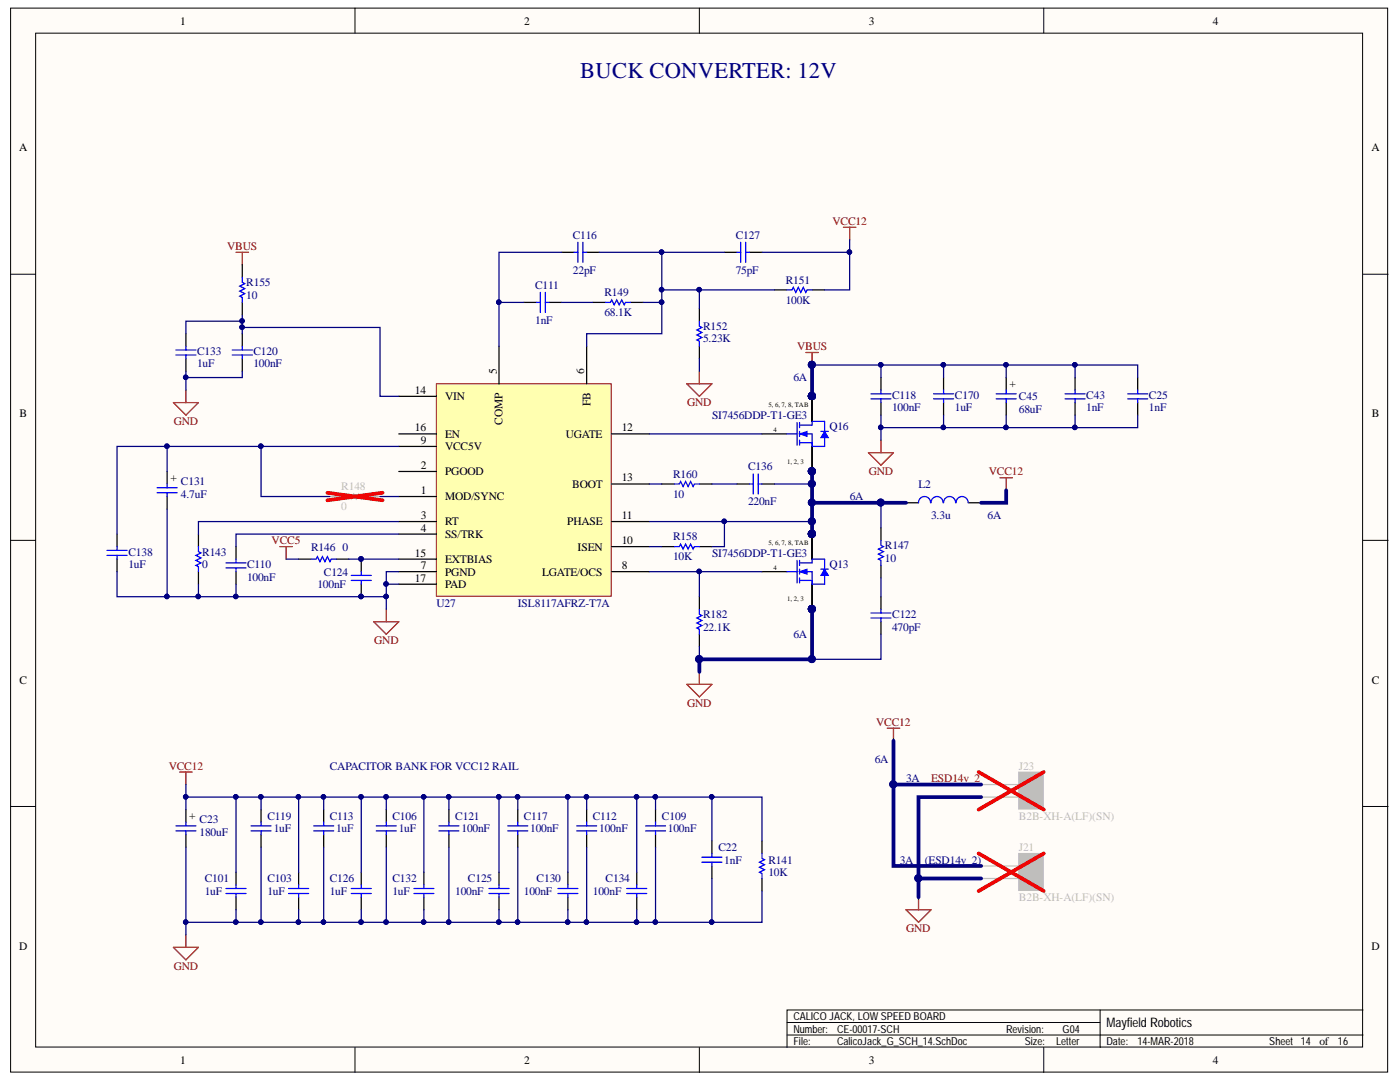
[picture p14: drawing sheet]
<svg xmlns="http://www.w3.org/2000/svg" width="279mm" height="216mm" viewBox="0 0 279 216" stroke-linecap="round" stroke-linejoin="round" font-family="sans-serif">
<defs><g id="words">
<text font-size="4.5" fill="#000080" x="115.8" y="15.6">BUCK CONVERTER: 12V</text>
<text font-size="2.6" x="220.8" y="205">Mayfield Robotics</text>
<g font-size="2.3">
<text x="35.9" y="4.9">1</text>
<text x="104.6" y="4.9">2</text>
<text x="173.4" y="4.9">3</text>
<text x="242.1" y="4.9">4</text>
<text x="3.8" y="30.2">A</text>
<text x="273.7" y="30.2">A</text>
<text x="99.1" y="74.6" transform="rotate(-90 99.1 74.6)">5</text>
<text x="116.6" y="74.6" transform="rotate(-90 116.6 74.6)">6</text>
<text x="201.6" y="76.1" transform="rotate(90 201.6 76.1)">+</text>
<text x="3.9" y="83.3">B</text>
<text x="82.8" y="78.6">14</text>
<text x="88.8" y="79.8">VIN</text>
<text x="117.8" y="81.1" transform="rotate(-90 117.8 81.1)">FB</text>
<text x="273.8" y="83.3">B</text>
<text x="82.8" y="86.1">16</text>
<text x="84" y="88.6">9</text>
<text x="88.8" y="89.8">VCC5V</text>
<text x="88.8" y="87.4">EN</text>
<text x="100.3" y="84.7" transform="rotate(-90 100.3 84.7)">COMP</text>
<text x="112.9" y="87.4">UGATE</text>
<text x="124.1" y="86.1">12</text>
<text x="34.1" y="94.8" transform="rotate(90 34.1 94.8)">+</text>
<text x="84" y="93.6">2</text>
<text x="88.8" y="94.9">PGOOD</text>
<text x="84" y="98.6">1</text>
<text x="88.8" y="99.9">MOD/SYNC</text>
<text x="114.2" y="97.3">BOOT</text>
<text x="124.1" y="96.1">13</text>
<text x="84" y="103.6">3</text>
<text x="84" y="106.1">4</text>
<text x="88.8" y="104.9">RT</text>
<text x="88.8" y="107.3">SS/TRK</text>
<text x="113.2" y="104.9">PHASE</text>
<text x="124.1" y="103.6">11</text>
<text x="82.8" y="111.1">15</text>
<text x="84" y="113.6">7</text>
<text x="88.8" y="112.3">EXTBIAS</text>
<text x="115.3" y="109.8">ISEN</text>
<text x="124.1" y="113.6">8</text>
<text x="124.1" y="108.6">10</text>
<text x="82.8" y="116.1">17</text>
<text x="88.8" y="114.8">PGND</text>
<text x="88.8" y="117.3">PAD</text>
<text x="108.2" y="114.8">LGATE/OCS</text>
<text x="3.9" y="136.4">C</text>
<text x="273.8" y="136.4">C</text>
<text x="37.8" y="162.3" transform="rotate(90 37.8 162.3)">+</text>
<text x="3.8" y="189.5">D</text>
<text x="273.7" y="189.5">D</text>
<text x="35.9" y="212.2">1</text>
<text x="104.6" y="212.2">2</text>
<text x="173.4" y="212.2">3</text>
<text x="242.1" y="212.2">4</text>
</g>
<g font-size="2.3" fill="#000080">
<text x="114.4" y="47.6">C116</text>
<text x="146.8" y="47.6">C127</text>
<text x="49.1" y="59.6">10</text>
<text x="49.1" y="57.1">R155</text>
<text x="106.8" y="57.6">C111</text>
<text x="114.4" y="54.6">22pF</text>
<text x="120.6" y="59.1">R149</text>
<text x="146.8" y="54.6">75pF</text>
<text x="156.8" y="56.6">R151</text>
<text x="106.8" y="64.6">1nF</text>
<text x="120.6" y="63.1">68.1K</text>
<text x="140.3" y="65.9">R152</text>
<text x="156.8" y="60.6">100K</text>
<text x="39.3" y="70.9">C133</text>
<text x="50.6" y="70.9">C120</text>
<text x="140.3" y="68.3">5.23K</text>
<text x="39.3" y="73.3">1uF</text>
<text x="50.6" y="73.3">100nF</text>
<text x="158.3" y="76.1">6A</text>
<text x="142.1" y="83.6">SI7456DDP-T1-GE3</text>
<text x="178" y="82.1">100nF</text>
<text x="178" y="79.6">C118</text>
<text x="190.6" y="82.1">1uF</text>
<text x="190.6" y="79.6">C170</text>
<text x="203.3" y="82.4">68uF</text>
<text x="203.3" y="79.8">C45</text>
<text x="216.8" y="82.1">1nF</text>
<text x="216.8" y="79.6">C43</text>
<text x="229.3" y="82.1">1nF</text>
<text x="229.3" y="79.6">C25</text>
<text x="165.5" y="85.8">Q16</text>
<text x="134.3" y="95.3">R160</text>
<text x="149.3" y="93.9">C136</text>
<text x="36.1" y="99.4">4.7uF</text>
<text x="36.1" y="96.8">C131</text>
<text x="134.3" y="99.4">10</text>
<text x="149.3" y="100.8">220nF</text>
<text x="169.6" y="99.9">6A</text>
<text x="183.3" y="97.3">L2</text>
<text x="134.3" y="107.8">R158</text>
<text x="185.8" y="103.6">3.3u</text>
<text x="197.1" y="103.6">6A</text>
<text x="25.6" y="113.3">1uF</text>
<text x="25.6" y="110.9">C138</text>
<text x="40.3" y="113.3">0</text>
<text x="40.3" y="110.9">R143</text>
<text x="49.3" y="113.3">C110</text>
<text x="62.1" y="109.8">R146</text>
<text x="68.3" y="109.8">0</text>
<text x="134.3" y="111.8">10K</text>
<text x="142.1" y="111.1">SI7456DDP-T1-GE3</text>
<text x="165.5" y="113.3">Q13</text>
<text x="176.6" y="112">10</text>
<text x="176.6" y="109.6">R147</text>
<text x="49.3" y="115.8">100nF</text>
<text x="63.4" y="117.3">100nF</text>
<text x="64.6" y="114.8">C124</text>
<text x="87.1" y="121.1">U27</text>
<text x="103.4" y="121.1">ISL8117AFRZ-T7A</text>
<text x="140.3" y="125.8">22.1K</text>
<text x="140.3" y="123.3">R182</text>
<text x="178" y="125.8">470pF</text>
<text x="178" y="123.3">C122</text>
<text x="158.3" y="127.3">6A</text>
<text x="65.8" y="153.6">CAPACITOR BANK FOR VCC12 RAIL</text>
<text x="174.6" y="152.3">6A</text>
<text x="180.8" y="156.1">3A</text>
<text x="39.8" y="166.8">180uF</text>
<text x="39.8" y="164.3">C23</text>
<text x="53.4" y="163.5">C119</text>
<text x="54.6" y="166.1">1uF</text>
<text x="65.8" y="163.5">C113</text>
<text x="67.1" y="166.1">1uF</text>
<text x="78.3" y="163.5">C106</text>
<text x="79.6" y="166.1">1uF</text>
<text x="90.8" y="163.5">C121</text>
<text x="92.1" y="166.1">100nF</text>
<text x="104.5" y="163.5">C117</text>
<text x="105.8" y="166.1">100nF</text>
<text x="118.3" y="163.5">C112</text>
<text x="119.6" y="166.1">100nF</text>
<text x="132.1" y="163.5">C109</text>
<text x="133.3" y="166.1">100nF</text>
<text x="143.4" y="169.8">C22</text>
<text x="144.5" y="172.3">1nF</text>
<text x="153.3" y="172.3">R141</text>
<text x="179.6" y="172.3">3A</text>
<text x="184.6" y="172.3">(ESD14v_2)</text>
<text x="40.9" y="178.6">1uF</text>
<text x="40.9" y="176.1">C101</text>
<text x="53.4" y="178.6">1uF</text>
<text x="53.4" y="176.1">C103</text>
<text x="65.8" y="178.6">1uF</text>
<text x="65.8" y="176.1">C126</text>
<text x="78.3" y="178.6">1uF</text>
<text x="78.3" y="176.1">C132</text>
<text x="90.8" y="178.6">100nF</text>
<text x="93.4" y="176.1">C125</text>
<text x="104.5" y="178.6">100nF</text>
<text x="107.1" y="176.1">C130</text>
<text x="118.3" y="178.6">100nF</text>
<text x="120.9" y="176.1">C134</text>
<text x="153.3" y="174.8">10K</text>
</g>
<g font-size="2.3" fill="#800000">
<text x="166.1" y="44.9">VCC12</text>
<text x="45.3" y="49.9">VBUS</text>
<text x="159.1" y="69.8">VBUS</text>
<text x="137.1" y="81.1">GND</text>
<text x="34.7" y="84.8">GND</text>
<text x="173.4" y="94.9">GND</text>
<text x="197.3" y="94.9">VCC12</text>
<text x="54.2" y="108.6">VCC5</text>
<text x="74.7" y="128.5">GND</text>
<text x="137.1" y="141">GND</text>
<text x="174.8" y="144.9">VCC12</text>
<text x="33.7" y="153.6">VCC12</text>
<text x="185.8" y="156.1">ESD14v_2</text>
<text x="180.8" y="186">GND</text>
<text x="34.7" y="193.6">GND</text>
</g>
<g font-size="2.3" fill="#bfbebc">
<text x="68.1" y="101.8">0</text>
<text x="68.1" y="97.8">R148</text>
<text x="203.3" y="153.6">J23</text>
<text x="205" y="157.3">1</text>
<text x="205" y="159.8">2</text>
<text x="203.3" y="163.5">B2B-XH-A(LF)(SN)</text>
<text x="203.3" y="169.8">J21</text>
<text x="205" y="173.5">1</text>
<text x="203.3" y="179.8">B2B-XH-A(LF)(SN)</text>
<text x="205" y="176.1">2</text>
</g>
<g font-size="2.2">
<text x="158.3" y="203.5">CALICOJACK, LOW SPEEDBOARD</text>
<text x="158.3" y="206.1">Number:</text>
<text x="158.3" y="208.5">File:</text>
<text x="167" y="206.1">CE-00017-SCH</text>
<text x="167" y="208.5">CalicoJack_G_SCH_14.SchDoc</text>
<text x="200.8" y="206.1">Revision:</text>
<text x="204.5" y="208.5">Size:</text>
<text x="210.8" y="208.5">Letter</text>
<text x="212" y="206.1">G04</text>
<text x="220.8" y="208.5">Date:</text>
<text x="227" y="208.5">14-MAR-2018</text>
<text x="253.3" y="208.5">Sheet 14 of</text>
<text x="267" y="208.5">16</text>
</g>
<g font-size="1.4">
<text x="153.3" y="81.3">5, 6, 7, 8, TAB</text>
<text x="154.4" y="86.3">4</text>
<text x="157.1" y="92.5">1, 2, 3</text>
<text x="153.3" y="108.7">5, 6, 7, 8, TAB</text>
<text x="154.4" y="113.7">4</text>
<text x="157.1" y="120">1, 2, 3</text>
</g>
</g></defs>
<g fill="#fffcf8" stroke="#000" stroke-width=".2">
<path d="M2.1 1.6h274.8v212.3h-274.8z"/>
<path d="M7.1 6.6h264.8v202.3h-264.8z"/>
</g>
<g fill="none" stroke="#000" stroke-width=".2">
<path d="M70.8 1.6v5M139.6 1.6v5M208.3 1.6v5M2.1 54.7h5M272 54.7h5M2.1 107.8h5M272 107.8h5M2.1 160.9h5M272 160.9h5M70.8 209v5M139.6 209v5M157.1 206.5h114.9"/>
<path d="M157.1 204h62.5M208.3 209v5M219.6 201.5v7.5M272 201.5h-114.9v7.5"/>
</g>
<path d="M162.1 79.1v5M152.1 86.6h5M162.1 89.1v5" fill="none" stroke="#000" stroke-width=".25"/>
<g fill="#000080" stroke="#000080" stroke-width=".2">
<circle cx="162" cy="94" r=".7"/>
<circle cx="162" cy="79" r=".7"/>
</g>
<path d="M157.1 86.6h2M159.1 84.3v4.5M159.6 88.3h2.5M159.6 86.6h2.5v2.5M159.6 84.8h2.5M159.6 84.3v1M159.6 86.1v1M159.6 87.8v1" fill="none" stroke="#00f" stroke-width=".25"/>
<path d="M159.6 86.6l1.5-.5v1z" fill="#00f"/>
<path d="M159.6 86.6l1.5-.5v1z" fill="none" stroke="#00f" stroke-width=".2"/>
<path d="M162.1 84.1v.7M162.1 88.3v.8M164.6 87.3v1.8" fill="none" stroke="#00f" stroke-width=".25"/>
<path d="M164.6 86.1l.7 1.2h-1.5z" fill="#00f"/>
<path d="M164.6 86.1l.7 1.2h-1.5z" fill="none" stroke="#00f" stroke-width=".2"/>
<path d="M162.1 84.1h2.5v2M162.1 89.1h2.5M163.8 86.1h1.5M157.1 114.1h2M159.1 111.8v4.5M159.6 115.8h2.5M159.6 114.1h2.5v2.5M159.6 112.3h2.5M159.6 111.8v1M159.6 113.6v1M159.6 115.3v1" fill="none" stroke="#00f" stroke-width=".25"/>
<path d="M162.1 79.1v5M162.1 89.1v5M152.1 114.1h5M162.1 106.6v5M162.1 116.6v5" fill="none" stroke="#000" stroke-width=".25"/>
<g fill="#000080" stroke="#000080" stroke-width=".2">
<circle cx="162" cy="79" r=".7"/>
<circle cx="162" cy="94" r=".7"/>
<circle cx="162" cy="121.5" r=".7"/>
<circle cx="162" cy="106.5" r=".7"/>
</g>
<path d="M159.6 114.1l1.5-.5v1z" fill="#00f"/>
<path d="M159.6 114.1l1.5-.5v1z" fill="none" stroke="#00f" stroke-width=".2"/>
<path d="M162.1 111.6v.7M162.1 115.8v.8M164.6 114.8v1.8" fill="none" stroke="#00f" stroke-width=".25"/>
<path d="M164.6 113.6l.7 1.2h-1.5z" fill="#00f"/>
<path d="M164.6 113.6l.7 1.2h-1.5z" fill="none" stroke="#00f" stroke-width=".2"/>
<path d="M31.4 98.3h4M31.4 97.3h4M33.4 96.6v.7M33.4 98.3v.8M162.1 111.6h2.5v2M162.1 116.6h2.5M163.8 113.6h1.5M185.7 100.3a1.2 1.2 0 0 0-1.2-1.2 1.2 1.2 0 0 0-1.2 1.2M188.2 100.3a1.2 1.2 0 0 0-1.2-1.2 1.2 1.2 0 0 0-1.2 1.2M190.7 100.3a1.2 1.2 0 0 0-1.2-1.2 1.2 1.2 0 0 0-1.2 1.2M193.2 100.3a1.2 1.2 0 0 0-1.2-1.2 1.2 1.2 0 0 0-1.2 1.2" fill="none" stroke="#00f" stroke-width=".25"/>
<path d="M33.4 94.1v2.5M33.4 99.1v2.5M162.1 106.6v5M162.1 116.6v5M180.8 100.3h2.5M193.3 100.3h2.5" fill="none" stroke="#000" stroke-width=".25"/>
<g fill="#000080" stroke="#000080" stroke-width=".2">
<circle cx="162" cy="106.5" r=".7"/>
<circle cx="162" cy="121.5" r=".7"/>
</g>
<path d="M74.6 124.1h5l-2.5 2.5zM77.1 121.6v2.5M137.1 136.6h5l-2.5 2.5zM139.6 134.1v2.5" fill="none" stroke="#800000" stroke-width=".25"/>
<path d="M87.1 76.6h34.9v42.4h-34.9z" fill="#ffffb0" stroke="#800000" stroke-width=".2"/>
<g fill="none" stroke="#000" stroke-width=".25">
<path d="M48.4 52.8v2.5M112.1 50.3h2.5M117.1 50.3h2.5M144.6 50.3h2.5M149.6 50.3h2.5M154.6 57.8h2.5M162.1 57.8h2.5M37.1 66.6v2.5M37.1 71.6v2.5M48.4 60.3v2.5M48.4 66.6v2.5M48.4 71.6v2.5"/>
<path d="M79.6 79.1h7.5M99.6 69.1v7.5M104.6 60.3h2.5M109.6 60.3h2.5M117.1 69.1v7.5M118.3 60.3h2.5M125.8 60.3h2.5M139.6 61.6v2.5M139.6 69.1v2.5M175.8 75.3v2.5M188.3 75.3v2.5M200.8 75.3v2.5"/>
<path d="M214.6 75.3v2.5M227 75.3v2.5M79.6 89.1h7.5M79.6 86.6h7.5M79.6 99.1h7.5M79.6 94.1h7.5M122.1 86.6h7.5M122.1 96.6h7.5M132.1 96.6h2.5M139.6 96.6h2.5M147.1 96.6h2.5M152.1 96.6h2.5"/>
<path d="M175.8 80.3v2.5M188.3 80.3v2.5M200.8 80.3v2.5M214.6 80.3v2.5M227 80.3v2.5M23.4 106.6v2.5M23.4 111.6v2.5M39.6 106.6v2.5M39.6 114.1v2.5M47.1 109.1v2.5M47.1 114.1v2.5M59.6 111.6h2.5"/>
<path d="M67.1 111.6h2.5M72.1 111.6v2.5M72.1 116.6v2.5M79.6 114.1h7.5M79.6 111.6h7.5M79.6 104.1h7.5M79.6 106.6h7.5M79.6 116.6h7.5M122.1 114.1h7.5M122.1 109.1h7.5M122.1 104.1h7.5M132.1 109.1h2.5"/>
<path d="M139.6 109.1h2.5M139.6 119.1v2.5M175.8 105.3v2.5M175.8 112.8v2.5M175.8 119.1v2.5M139.6 126.6v2.5M175.8 124.1v2.5M37.1 161.5v2.5M37.1 166.5v2.5M47.1 174v2.5M47.1 179v2.5M52.1 161.5v2.5"/>
<path d="M52.1 166.5v2.5M59.6 174v2.5M59.6 179v2.5M64.6 161.5v2.5M64.6 166.5v2.5M72.1 174v2.5M72.1 179v2.5M77.1 161.5v2.5M77.1 166.5v2.5M84.6 174v2.5M84.6 179v2.5M89.6 161.5v2.5"/>
<path d="M89.6 166.5v2.5M99.6 174v2.5M99.6 179v2.5M103.3 161.5v2.5M103.3 166.5v2.5M113.3 174v2.5M113.3 179v2.5M117.1 161.5v2.5M117.1 166.5v2.5M127.1 174v2.5M127.1 179v2.5M130.8 161.5v2.5"/>
<path d="M130.8 166.5v2.5M142.1 167.8v2.5M142.1 172.8v2.5M152.1 167.8v2.5M152.1 175.3v2.5"/>
</g>
<g fill="none" stroke="#800000" stroke-width=".25">
<path d="M47.1 50.3h2.5M48.4 50.3v2.5M168.3 45.3h2.5M169.6 45.3v2.5M37.1 77.8v2.5M137.1 76.6h5l-2.5 2.5zM139.6 74.1v2.5M160.8 70.3h2.5M162.1 70.3v2.5M34.6 80.3h5l-2.5 2.5zM173.3 90.3h5l-2.5 2.5zM175.8 87.8v2.5"/>
<path d="M199.6 95.3h2.5M200.8 95.3v2.5M55.8 109.1h2.5M57.1 109.1v2.5M35.9 154.1h2.5M37.1 154.1v2.4M177.1 145.3h2.5M178.3 145.3v2.5M183.3 179v2.5M34.6 189h5l-2.5 2.5zM37.1 186.5v2.5M180.8 181.5h5l-2.5 2.5z"/>
</g>
<g fill="#000080" stroke="#000080" stroke-width=".2">
<circle cx="162" cy="72.8" r=".7"/>
<circle cx="72" cy="119" r=".45"/>
<circle cx="72" cy="111.5" r=".45"/>
<circle cx="33.3" cy="119" r=".45"/>
<circle cx="139.5" cy="114" r=".45"/>
<circle cx="144.5" cy="104" r=".45"/>
<circle cx="162" cy="96.5" r=".7"/>
<circle cx="132" cy="60.3" r=".45"/>
<circle cx="99.5" cy="60.3" r=".45"/>
<circle cx="132" cy="50.3" r=".45"/>
<circle cx="139.5" cy="57.8" r=".45"/>
<circle cx="169.5" cy="50.3" r=".45"/>
<circle cx="132" cy="57.8" r=".45"/>
<circle cx="48.3" cy="64" r=".45"/>
<circle cx="48.3" cy="65.3" r=".45"/>
<circle cx="37.1" cy="75.3" r=".45"/>
<circle cx="188.3" cy="72.8" r=".45"/>
<circle cx="175.8" cy="72.8" r=".45"/>
<circle cx="175.8" cy="85.3" r=".45"/>
<circle cx="200.8" cy="85.3" r=".45"/>
<circle cx="188.3" cy="85.3" r=".45"/>
<circle cx="37.1" cy="159" r=".45"/>
<circle cx="37.1" cy="184" r=".45"/>
<circle cx="52" cy="159" r=".45"/>
<circle cx="64.5" cy="159" r=".45"/>
<circle cx="77" cy="159" r=".45"/>
<circle cx="89.5" cy="159" r=".45"/>
<circle cx="103.3" cy="159" r=".45"/>
<circle cx="117" cy="159" r=".45"/>
<circle cx="47.1" cy="184" r=".45"/>
<circle cx="59.5" cy="184" r=".45"/>
<circle cx="72" cy="184" r=".45"/>
<circle cx="84.5" cy="184" r=".45"/>
<circle cx="99.5" cy="184" r=".45"/>
<circle cx="113.3" cy="184" r=".45"/>
<circle cx="127" cy="184" r=".45"/>
<circle cx="127" cy="159" r=".45"/>
<circle cx="117" cy="184" r=".45"/>
<circle cx="113.3" cy="159" r=".45"/>
<circle cx="103.3" cy="184" r=".45"/>
<circle cx="99.5" cy="159" r=".45"/>
<circle cx="89.5" cy="184" r=".45"/>
<circle cx="84.5" cy="159" r=".45"/>
<circle cx="77" cy="184" r=".45"/>
<circle cx="72" cy="159" r=".45"/>
<circle cx="64.5" cy="184" r=".45"/>
<circle cx="59.5" cy="159" r=".45"/>
<circle cx="52" cy="184" r=".45"/>
<circle cx="47.1" cy="159" r=".45"/>
<circle cx="178.3" cy="156.5" r=".7"/>
<circle cx="130.8" cy="184" r=".45"/>
<circle cx="130.8" cy="159" r=".45"/>
<circle cx="77" cy="116.5" r=".45"/>
<circle cx="77" cy="119" r=".45"/>
<circle cx="33.3" cy="89" r=".45"/>
<circle cx="52" cy="89" r=".45"/>
<circle cx="39.6" cy="119" r=".45"/>
<circle cx="47.1" cy="119" r=".45"/>
<circle cx="162" cy="79" r=".7"/>
<circle cx="162" cy="94" r=".7"/>
<circle cx="162" cy="100.3" r=".7"/>
<circle cx="162" cy="104" r=".7"/>
<circle cx="162" cy="106.5" r=".7"/>
<circle cx="162" cy="121.5" r=".7"/>
<circle cx="162" cy="131.5" r=".7"/>
<circle cx="139.5" cy="131.5" r=".7"/>
<circle cx="175.8" cy="100.3" r=".7"/>
<circle cx="200.8" cy="72.8" r=".45"/>
<circle cx="142" cy="159" r=".45"/>
<circle cx="142" cy="184" r=".45"/>
<circle cx="183.3" cy="175.2" r=".7"/>
<circle cx="214.5" cy="85.3" r=".45"/>
<circle cx="214.5" cy="72.8" r=".45"/>
</g>
<g fill="none" stroke="#00f" stroke-width=".25">
<path d="M48.4 55.3v1l.5 .3-1 .5 1 .5-1 .5 1 .5-1 .5 .5 .2v1M107.8 58.3v4M108.8 58.3v4M114.6 50.3h.7M115.3 48.3v4M116.3 48.3v4M116.3 50.3h.8M147.1 50.3h.7M147.8 48.3v4M148.8 50.3h.8M148.8 48.3v4M157.1 57.8h1l.2-.5 .5 1 .5-1 .5 1 .5-1 .5 1 .3-.5h1"/>
<path d="M35.1 69.8h4M35.1 70.8h4M37.1 69.1v.7M37.1 70.8v.8M46.4 69.8h4M46.4 70.8h4M48.4 69.1v.7M48.4 70.8v.8M107.1 60.3h.7M108.8 60.3h.8M120.8 60.3h1l.3-.5 .5 1 .5-1 .5 1 .5-1 .5 1 .2-.5h1M139.6 64.1v1l.5 .2-1 .5 1 .5-1 .5 1 .5-1 .5 .5 .3v1"/>
<path d="M173.8 78.6h4M173.8 79.6h4M175.8 77.8v.8M175.8 79.6v.7M186.3 78.6h4M186.3 79.6h4M188.3 77.8v.8M188.3 79.6v.7M198.8 78.6h4M198.8 79.6h4M200.8 77.8v.8M200.8 79.6v.7"/>
<path d="M212.6 78.6h4M212.6 79.6h4M214.6 77.8v.8M214.6 79.6v.7M225 78.6h4M225 79.6h4M227 77.8v.8M227 79.6v.7M134.6 96.6h1l.2-.5 .5 1 .5-1 .5 1 .5-1 .5 1 .3-.5h1M149.6 96.6h.7M150.3 94.6v4M151.3 94.6v4"/>
<path d="M151.3 96.6h.8M21.4 109.8h4M21.4 110.8h4M23.4 109.1v.7M23.4 110.8v.8M39.6 109.1v1l.5 .2-1 .5 1 .5-1 .5 1 .5-1 .5 .5 .3v1M45.1 112.3h4M45.1 113.3h4M47.1 111.6v.7M47.1 113.3v.8M62.1 111.6h1l.2-.5 .5 1 .5-1 .5 1 .5-1 .5 1 .3-.5h1M70.1 114.8h4"/>
<path d="M70.1 115.8h4M72.1 114.1v.7M72.1 115.8v.8M134.6 109.1h1l.2-.5 .5 1 .5-1 .5 1 .5-1 .5 1 .3-.5h1M175.8 107.8v1l.5 .3-1 .5 1 .5-1 .5 1 .5-1 .5 .5 .2v1M139.6 121.6v1l.5 .2-1 .5 1 .5-1 .5 1 .5-1 .5 .5 .3v1M173.8 122.3h4M173.8 123.3h4M175.8 121.6v.7M175.8 123.3v.8M35.1 165.8h4M35.1 164.8h4"/>
<path d="M37.1 164v.8M37.1 165.8v.7M45.1 177.3h4M45.1 178.3h4M47.1 176.5v.8M47.1 178.3v.7M50.1 165.8h4M50.1 164.8h4M52.1 164v.8M52.1 165.8v.7M57.6 177.3h4M57.6 178.3h4"/>
<path d="M59.6 176.5v.8M59.6 178.3v.7M62.6 165.8h4M62.6 164.8h4M64.6 164v.8M64.6 165.8v.7M70.1 177.3h4M70.1 178.3h4M72.1 176.5v.8M72.1 178.3v.7M75.1 165.8h4M75.1 164.8h4"/>
<path d="M77.1 164v.8M77.1 165.8v.7M82.6 177.3h4M82.6 178.3h4M84.6 176.5v.8M84.6 178.3v.7M87.6 165.8h4M87.6 164.8h4M89.6 164v.8M89.6 165.8v.7M97.6 177.3h4M97.6 178.3h4"/>
<path d="M99.6 176.5v.8M99.6 178.3v.7M101.3 165.8h4M101.3 164.8h4M103.3 164v.8M103.3 165.8v.7M111.3 177.3h4M111.3 178.3h4M113.3 176.5v.8M113.3 178.3v.7M115.1 165.8h4M115.1 164.8h4"/>
<path d="M117.1 164v.8M117.1 165.8v.7M125.1 177.3h4M125.1 178.3h4M127.1 176.5v.8M127.1 178.3v.7M128.8 165.8h4M128.8 164.8h4M130.8 164v.8M130.8 165.8v.7M140.1 171h4M140.1 172h4"/>
<path d="M142.1 170.3v.7M142.1 172v.8M152.1 170.3v1l.5 .2-1 .5 1 .5-1 .5 1 .5-1 .5 .5 .3v1"/>
</g>
<path d="M65.8 99.1h3.5l.3-.5 .5 1 .5-1 .5 1 .5-1 .5 1 .2-.5h3.5M195.8 156.5h7.5M195.8 159h7.5M195.8 172.8h7.5M195.8 175.3h7.5" fill="none" stroke="#bfbebc" stroke-width=".25"/>
<path d="M65.3 98.3l11 1.5M76.3 98.3l-11 1.5M195.3 154.1l13 7.4M208.3 154.1l-13 7.4M195.3 170.3l13 7.5M208.3 170.3l-13 7.5" fill="none" stroke="#f00" stroke-width=".75"/>
<g fill="#bfbebc" stroke="#bfbebc" stroke-width=".2">
<path d="M203.3 154.1h4.9v7.3h-4.9z"/>
<path d="M203.3 170.3h4.9v7.4h-4.9z"/>
</g>
<g fill="none" stroke="#000080" stroke-width=".25">
<path d="M112.1 50.3h-12.5v18.8M119.6 50.3h12.5v16.3h-15v2.5M132.1 57.8h22.5M132.1 50.3h12.5M139.6 57.8v3.8M152.1 50.3h17.5v7.5h-5M169.6 47.8v2.5M37.1 66.6v-2.5h11.3v2.5M37.1 74.1v3.7M48.4 74.1v1.2h-11.3M48.4 65.3h27.4v13.8h3.8M48.4 62.8v1.3"/>
<path d="M99.6 60.3h5M112.1 60.3h6.2M128.3 60.3h3.8M139.6 71.6v2.5M162.1 72.8h38.7v2.5M175.8 72.8v2.5M188.3 72.8v2.5M200.8 72.8h13.8v2.5M214.6 72.8h12.4v2.5M33.4 89.1h-10v17.5M52.1 89.1v10h13.7M75.8 99.1h3.8"/>
<path d="M79.6 89.1h-46.2v5M129.6 86.6h22.5M129.6 96.6h2.5M142.1 96.6h5M154.6 96.6h7.5M175.8 82.8v5M188.3 82.8v2.5M200.8 82.8v2.5h-25M214.6 82.8v2.5h-13.8M227 82.8v2.5h-12.4M23.4 114.1v5h53.7M33.4 101.6v17.5"/>
<path d="M39.6 116.6v2.5M47.1 116.6v2.5M57.1 111.6h2.5M69.6 111.6h10M77.1 116.6h2.5M79.6 106.6h-32.5v2.5M79.6 104.1h-40v2.5M79.6 114.1h-2.5v7.5M129.6 114.1h22.5M129.6 104.1h32.5M129.6 109.1h2.5M139.6 114.1v5"/>
<path d="M144.6 104.1v5h-2.5M175.8 100.3v5M175.8 115.3v3.8M139.6 129.1v2.5M175.8 126.6v5h-13.7M37.1 156.5v5M37.1 159h93.7v2.5M47.1 159v15M52.1 159v2.5M59.6 159v15M64.6 159v2.5M72.1 159v15"/>
<path d="M77.1 159v2.5M84.6 159v15M89.6 159v2.5M99.6 159v15M103.3 159v2.5M113.3 159v15M117.1 159v2.5M127.1 159v15M130.8 159h21.3v8.8M142.1 159v8.8M37.1 169v17.5M52.1 169v15"/>
<path d="M64.6 169v15M77.1 169v15M89.6 169v15M103.3 169v15M117.1 169v15M130.8 169v15h-93.7M142.1 175.3v8.7M152.1 177.8v6.2h-21.3M47.1 181.5v2.5M59.6 181.5v2.5M72.1 181.5v2.5M84.6 181.5v2.5"/>
<path d="M99.6 181.5v2.5M113.3 181.5v2.5M127.1 181.5v2.5"/>
</g>
<path d="M162.1 72.8v6.3M162.1 94.1v12.5M200.8 97.8v2.5h-5M162.1 100.3h18.7M162.1 121.6v10h-22.5v2.5M178.3 147.8v25h17.5M178.3 156.5h17.5M195.8 159h-12.5v20M183.3 175.3h12.5" fill="none" stroke="#000080" stroke-width=".75"/>
<use href="#words"/>
</svg>
